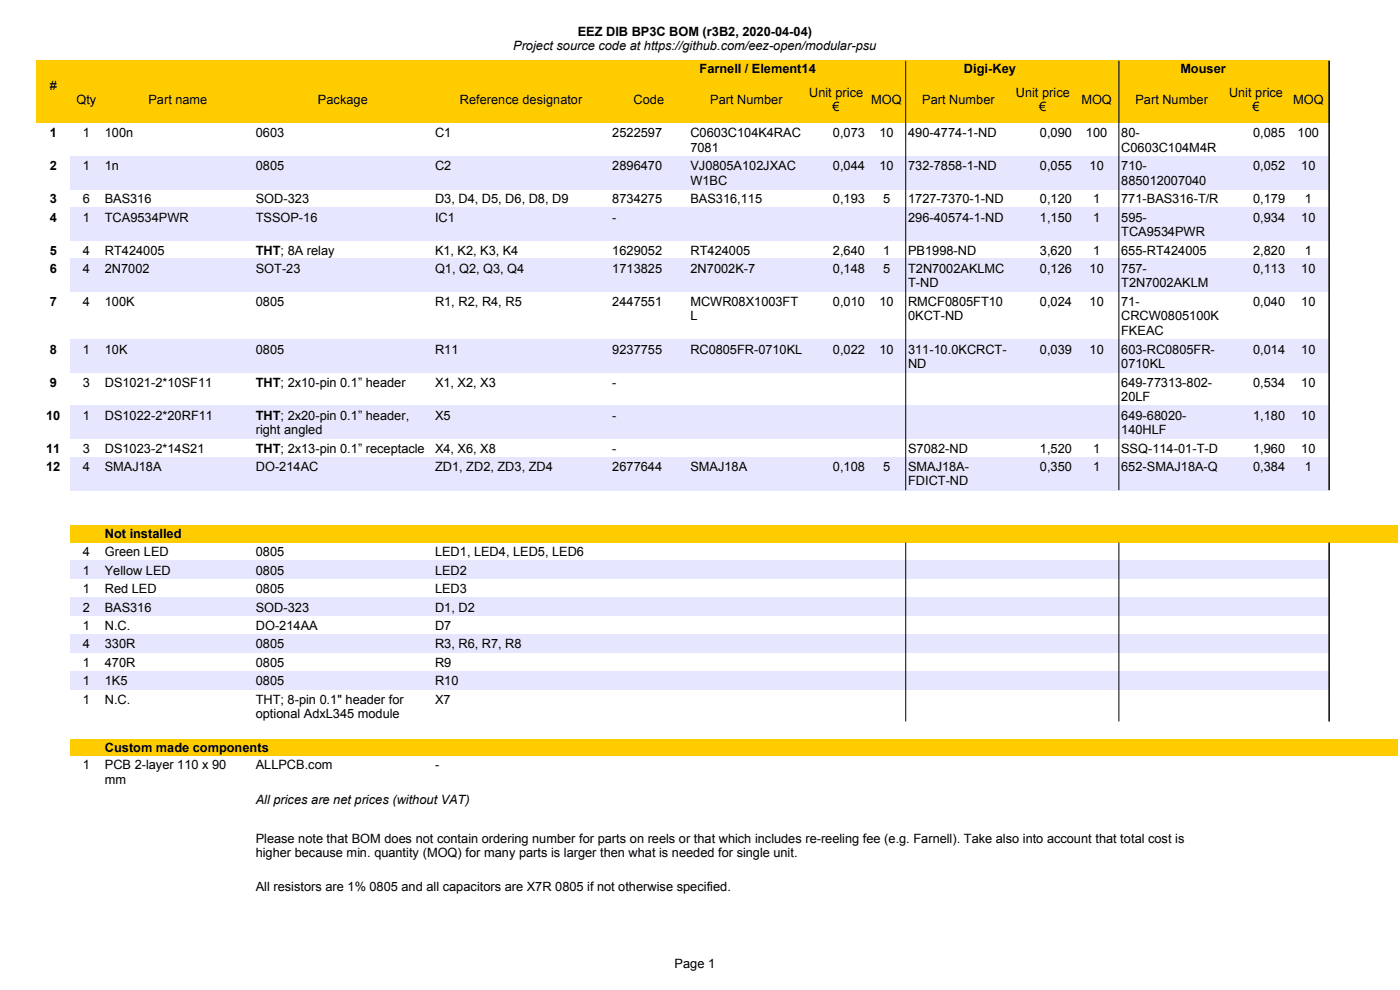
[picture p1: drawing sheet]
<svg xmlns="http://www.w3.org/2000/svg" width="297mm" height="210mm" viewBox="0 0 297 210" stroke-linecap="round" stroke-linejoin="round" font-family="sans-serif">
<defs><g id="words">
<g font-size="2.7">
<text x="108.9" y="10.6">Project source code at https://github.com/eez-open/modular-psu</text>
<text x="122.6" y="7.5">EEZ DIB BP3C BOM (r3B2, 2020-04-04)</text>
<text x="148.4" y="15.4">Farnell / Element14</text>
<text x="204.5" y="15.4">Digi-Key</text>
<text x="250.4" y="15.4">Mouser</text>
<text x="10.5" y="19">#</text>
<text x="16.2" y="22.1">Qty</text>
<text x="31.5" y="22.1">Part name</text>
<text x="67.5" y="22.1">Package</text>
<text x="97.5" y="22.1">Reference designator</text>
<text x="134.4" y="22.1">Code</text>
<text x="150.7" y="22.1">Part Number</text>
<text x="171.7" y="20.5">Unit price</text>
<text x="176.6" y="23.6">€</text>
<text x="184.8" y="22.1">MOQ</text>
<text x="195.6" y="22.1">Part Number</text>
<text x="215.5" y="20.5">Unit price</text>
<text x="220.5" y="23.6">€</text>
<text x="229.4" y="22.1">MOQ</text>
<text x="240.9" y="22.1">Part Number</text>
<text x="260.7" y="20.5">Unit price</text>
<text x="265.7" y="23.6">€</text>
<text x="274.3" y="22.1">MOQ</text>
<text x="10.5" y="29.1">1</text>
<text x="17.6" y="29.1">1</text>
<text x="22.2" y="29.1">100n</text>
<text x="54.3" y="29.1">0603</text>
<text x="92.3" y="29.1">C1</text>
<text x="129.9" y="29.1">2522597</text>
<text x="146.5" y="29.1">C0603C104K4RAC</text>
<text x="176.7" y="29.1">0,073</text>
<text x="186.5" y="29.1">10</text>
<text x="192.7" y="29.1">490-4774-1-ND</text>
<text x="220.6" y="29.1">0,090</text>
<text x="230.4" y="29.1">100</text>
<text x="237.9" y="29.1">80-</text>
<text x="265.9" y="29.1">0,085</text>
<text x="275.3" y="29.1">100</text>
<text x="146.5" y="32.2">7081</text>
<text x="237.9" y="32.2">C0603C104M4R</text>
<text x="10.5" y="36.1">2</text>
<text x="17.6" y="36.1">1</text>
<text x="22.2" y="36.1">1n</text>
<text x="54.3" y="36.1">0805</text>
<text x="92.3" y="36.1">C2</text>
<text x="129.9" y="36.1">2896470</text>
<text x="146.5" y="36.1">VJ0805A102JXAC</text>
<text x="146.5" y="39.2">W1BC</text>
<text x="176.7" y="36.1">0,044</text>
<text x="186.5" y="36.1">10</text>
<text x="192.7" y="36.1">732-7858-1-ND</text>
<text x="220.6" y="36.1">0,055</text>
<text x="231.1" y="36.1">10</text>
<text x="237.9" y="36.1">710-</text>
<text x="237.9" y="39.2">885012007040</text>
<text x="265.9" y="36.1">0,052</text>
<text x="276.1" y="36.1">10</text>
<text x="10.5" y="43.1">3</text>
<text x="10.5" y="47">4</text>
<text x="17.6" y="43.1">6</text>
<text x="17.6" y="47">1</text>
<text x="22.2" y="43.1">BAS316</text>
<text x="22.2" y="47">TCA9534PWR</text>
<text x="54.3" y="43.1">SOD-323</text>
<text x="54.3" y="47">TSSOP-16</text>
<text x="92.3" y="43.1">D3, D4, D5, D6, D8, D9</text>
<text x="92.3" y="47">IC1</text>
<text x="129.9" y="43.1">8734275</text>
<text x="129.9" y="47">-</text>
<text x="146.5" y="43.1">BAS316,115</text>
<text x="176.7" y="43.1">0,193</text>
<text x="187.3" y="43.1">5</text>
<text x="192.7" y="43.1">1727-7370-1-ND</text>
<text x="192.7" y="47">296-40574-1-ND</text>
<text x="220.6" y="43.1">0,120</text>
<text x="220.6" y="47">1,150</text>
<text x="231.9" y="43.1">1</text>
<text x="231.9" y="47">1</text>
<text x="237.8" y="43.1">771-BAS316-T/R</text>
<text x="237.9" y="47">595-</text>
<text x="265.9" y="43.1">0,179</text>
<text x="265.9" y="47">0,934</text>
<text x="276.1" y="47">10</text>
<text x="276.8" y="43.1">1</text>
<text x="237.9" y="50.1">TCA9534PWR</text>
<text x="10.5" y="54">5</text>
<text x="10.5" y="57.9">6</text>
<text x="17.6" y="54">4</text>
<text x="17.6" y="57.9">4</text>
<text x="22.2" y="54">RT424005</text>
<text x="22.2" y="57.9">2N7002</text>
<text x="54.3" y="57.9">SOT-23</text>
<text x="54.3" y="54">THT; 8A relay</text>
<text x="92.3" y="54">K1, K2, K3, K4</text>
<text x="92.3" y="57.9">Q1, Q2, Q3, Q4</text>
<text x="129.9" y="54">1629052</text>
<text x="129.9" y="57.9">1713825</text>
<text x="146.5" y="54">RT424005</text>
<text x="146.5" y="57.9">2N7002K-7</text>
<text x="176.7" y="54">2,640</text>
<text x="176.7" y="57.9">0,148</text>
<text x="187.3" y="54">1</text>
<text x="187.3" y="57.9">5</text>
<text x="192.7" y="54">PB1998-ND</text>
<text x="192.7" y="57.9">T2N7002AKLMC</text>
<text x="220.6" y="54">3,620</text>
<text x="220.6" y="57.9">0,126</text>
<text x="231.1" y="57.9">10</text>
<text x="231.9" y="54">1</text>
<text x="237.8" y="54">655-RT424005</text>
<text x="237.9" y="57.9">757-</text>
<text x="265.9" y="54">2,820</text>
<text x="265.9" y="57.9">0,113</text>
<text x="276.1" y="57.9">10</text>
<text x="276.8" y="54">1</text>
<text x="10.5" y="64.9">7</text>
<text x="17.6" y="64.9">4</text>
<text x="22.2" y="64.9">100K</text>
<text x="54.3" y="64.9">0805</text>
<text x="92.3" y="64.9">R1, R2, R4, R5</text>
<text x="129.9" y="64.9">2447551</text>
<text x="146.5" y="64.9">MCWR08X1003FT</text>
<text x="176.7" y="64.9">0,010</text>
<text x="186.5" y="64.9">10</text>
<text x="192.7" y="61">T-ND</text>
<text x="192.7" y="64.9">RMCF0805FT10</text>
<text x="220.6" y="64.9">0,024</text>
<text x="231.1" y="64.9">10</text>
<text x="237.8" y="64.9">71-</text>
<text x="237.9" y="61">T2N7002AKLM</text>
<text x="265.9" y="64.9">0,040</text>
<text x="276.1" y="64.9">10</text>
<text x="146.5" y="68">L</text>
<text x="192.7" y="68">0KCT-ND</text>
<text x="237.8" y="68">CRCW0805100K</text>
<text x="237.8" y="71">FKEAC</text>
<text x="10.5" y="75">8</text>
<text x="17.6" y="75">1</text>
<text x="22.2" y="75">10K</text>
<text x="54.3" y="75">0805</text>
<text x="92.3" y="75">R11</text>
<text x="129.9" y="75">9237755</text>
<text x="146.5" y="75">RC0805FR-0710KL</text>
<text x="176.7" y="75">0,022</text>
<text x="186.5" y="75">10</text>
<text x="192.7" y="75">311-10.0KCRCT-</text>
<text x="220.6" y="75">0,039</text>
<text x="231.1" y="75">10</text>
<text x="237.9" y="75">603-RC0805FR-</text>
<text x="265.9" y="75">0,014</text>
<text x="276.1" y="75">10</text>
<text x="10.5" y="82.1">9</text>
<text x="17.6" y="82.1">3</text>
<text x="22.2" y="82.1">DS1021-2*10SF11</text>
<text x="54.3" y="82.1">THT; 2x10-pin 0.1” header</text>
<text x="92.3" y="82.1">X1, X2, X3</text>
<text x="129.9" y="82.1">-</text>
<text x="192.7" y="78.1">ND</text>
<text x="237.9" y="78.1">0710KL</text>
<text x="237.9" y="82.1">649-77313-802-</text>
<text x="265.9" y="82.1">0,534</text>
<text x="276.1" y="82.1">10</text>
<text x="9.8" y="89">10</text>
<text x="17.6" y="89">1</text>
<text x="22.2" y="89">DS1022-2*20RF11</text>
<text x="54.3" y="89">THT; 2x20-pin 0.1” header,</text>
<text x="92.3" y="89">X5</text>
<text x="129.9" y="89">-</text>
<text x="237.9" y="85.1">20LF</text>
<text x="237.9" y="89">649-68020-</text>
<text x="265.9" y="89">1,180</text>
<text x="276.1" y="89">10</text>
<text x="54.3" y="92.1">right angled</text>
<text x="237.9" y="92.1">140HLF</text>
<text x="9.8" y="96.1">11</text>
<text x="9.8" y="99.9">12</text>
<text x="17.6" y="96.1">3</text>
<text x="17.6" y="99.9">4</text>
<text x="22.2" y="96.1">DS1023-2*14S21</text>
<text x="22.2" y="99.9">SMAJ18A</text>
<text x="54.3" y="99.9">DO-214AC</text>
<text x="54.3" y="96.1">THT; 2x13-pin 0.1” receptacle</text>
<text x="92.3" y="96.1">X4, X6, X8</text>
<text x="92.3" y="99.9">ZD1, ZD2, ZD3, ZD4</text>
<text x="129.9" y="96.1">-</text>
<text x="129.9" y="99.9">2677644</text>
<text x="146.5" y="99.9">SMAJ18A</text>
<text x="176.7" y="99.9">0,108</text>
<text x="187.3" y="99.9">5</text>
<text x="192.7" y="96.1">S7082-ND</text>
<text x="192.7" y="99.9">SMAJ18A-</text>
<text x="220.6" y="96.1">1,520</text>
<text x="220.6" y="99.9">0,350</text>
<text x="231.9" y="96.1">1</text>
<text x="231.9" y="99.9">1</text>
<text x="237.8" y="96.1">SSQ-114-01-T-D</text>
<text x="237.8" y="99.9">652-SMAJ18A-Q</text>
<text x="265.9" y="96.1">1,960</text>
<text x="265.9" y="99.9">0,384</text>
<text x="276.1" y="96.1">10</text>
<text x="276.8" y="99.9">1</text>
<text x="192.7" y="103">FDICT-ND</text>
<text x="17.6" y="118">4</text>
<text x="22.2" y="114.2">Not installed</text>
<text x="22.2" y="118">Green LED</text>
<text x="54.3" y="118">0805</text>
<text x="92.3" y="118">LED1, LED4, LED5, LED6</text>
<text x="17.6" y="122">1</text>
<text x="17.6" y="125.8">1</text>
<text x="22.2" y="122">Yellow LED</text>
<text x="22.2" y="125.8">Red LED</text>
<text x="54.3" y="122">0805</text>
<text x="54.3" y="125.8">0805</text>
<text x="92.3" y="122">LED2</text>
<text x="92.3" y="125.8">LED3</text>
<text x="17.6" y="129.8">2</text>
<text x="22.2" y="129.8">BAS316</text>
<text x="54.3" y="129.8">SOD-323</text>
<text x="92.3" y="129.8">D1, D2</text>
<text x="17.6" y="133.7">1</text>
<text x="17.6" y="137.6">4</text>
<text x="22.2" y="133.7">N.C.</text>
<text x="22.2" y="137.6">330R</text>
<text x="54.3" y="133.7">DO-214AA</text>
<text x="54.3" y="137.6">0805</text>
<text x="92.3" y="133.7">D7</text>
<text x="92.3" y="137.6">R3, R6, R7, R8</text>
<text x="17.6" y="141.5">1</text>
<text x="22.2" y="141.5">470R</text>
<text x="54.3" y="141.5">0805</text>
<text x="92.3" y="141.5">R9</text>
<text x="17.6" y="145.3">1</text>
<text x="17.6" y="149.3">1</text>
<text x="22.2" y="145.3">1K5</text>
<text x="22.2" y="149.3">N.C.</text>
<text x="54.3" y="145.3">0805</text>
<text x="54.3" y="149.3">THT; 8-pin 0.1&quot; header for</text>
<text x="92.3" y="145.3">R10</text>
<text x="92.3" y="149.3">X7</text>
<text x="54.3" y="152.3">optional AdxL345 module</text>
<text x="22.2" y="159.5">Custom made components</text>
<text x="17.6" y="163.2">1</text>
<text x="22.3" y="163.2">PCB 2-layer 110 x 90</text>
<text x="22.3" y="166.3">mm</text>
<text x="54.3" y="163.2">ALLPCB.com</text>
<text x="92.3" y="163.2">-</text>
<text x="54.3" y="170.6">All prices are net prices (without VAT)</text>
<text x="54.3" y="178.8">Please note that BOM does not contain ordering number for parts on reels or that which includes re-reeling fee (e.g. Farnell). Take also into account that total cost is</text>
<text x="54.3" y="181.8">higher because min. quantity (MOQ) for many parts is larger then what is needed for single unit.</text>
<text x="54.3" y="189">All resistors are 1% 0805 and all capacitors are X7R 0805 if not otherwise specified.</text>
<text x="143.1" y="205.2">Page 1</text>
</g>
</g></defs>
<path d="M7.6 12.9h274.3v13.2h-274.3z" fill-rule="evenodd" fill="#fc0"/>
<g fill="#e6e6ff">
<path d="M14.9 33.1h267v7h-267z" fill-rule="evenodd"/>
<path d="M14.9 44h267v7h-267z" fill-rule="evenodd"/>
<path d="M14.9 54.9h267v7h-267z" fill-rule="evenodd"/>
<path d="M14.9 72.1h267v7h-267z" fill-rule="evenodd"/>
<path d="M14.9 86.1h267v7h-267z" fill-rule="evenodd"/>
<path d="M14.9 97h267v7h-267z" fill-rule="evenodd"/>
</g>
<path d="M14.9 111.4h281.7v3.7h-281.7z" fill-rule="evenodd" fill="#fc0"/>
<g fill="#e6e6ff">
<path d="M14.9 119h267v3.9h-267z" fill-rule="evenodd"/>
<path d="M14.9 126.8h267v3.9h-267z" fill-rule="evenodd"/>
<path d="M14.9 134.6h267v3.9h-267z" fill-rule="evenodd"/>
<path d="M14.9 142.4h267v3.9h-267z" fill-rule="evenodd"/>
</g>
<path d="M14.9 156.7h281.7v3.5h-281.7z" fill-rule="evenodd" fill="#fc0"/>
<path d="M192.1 12.9v91.1M237.4 12.9v91.1M282 12.9v91.1M192.1 115.1v37.9M237.4 115.1v37.9M282 115.1v37.9" fill="none" stroke="#000" stroke-width=".21"/>
<use href="#words"/>
</svg>
